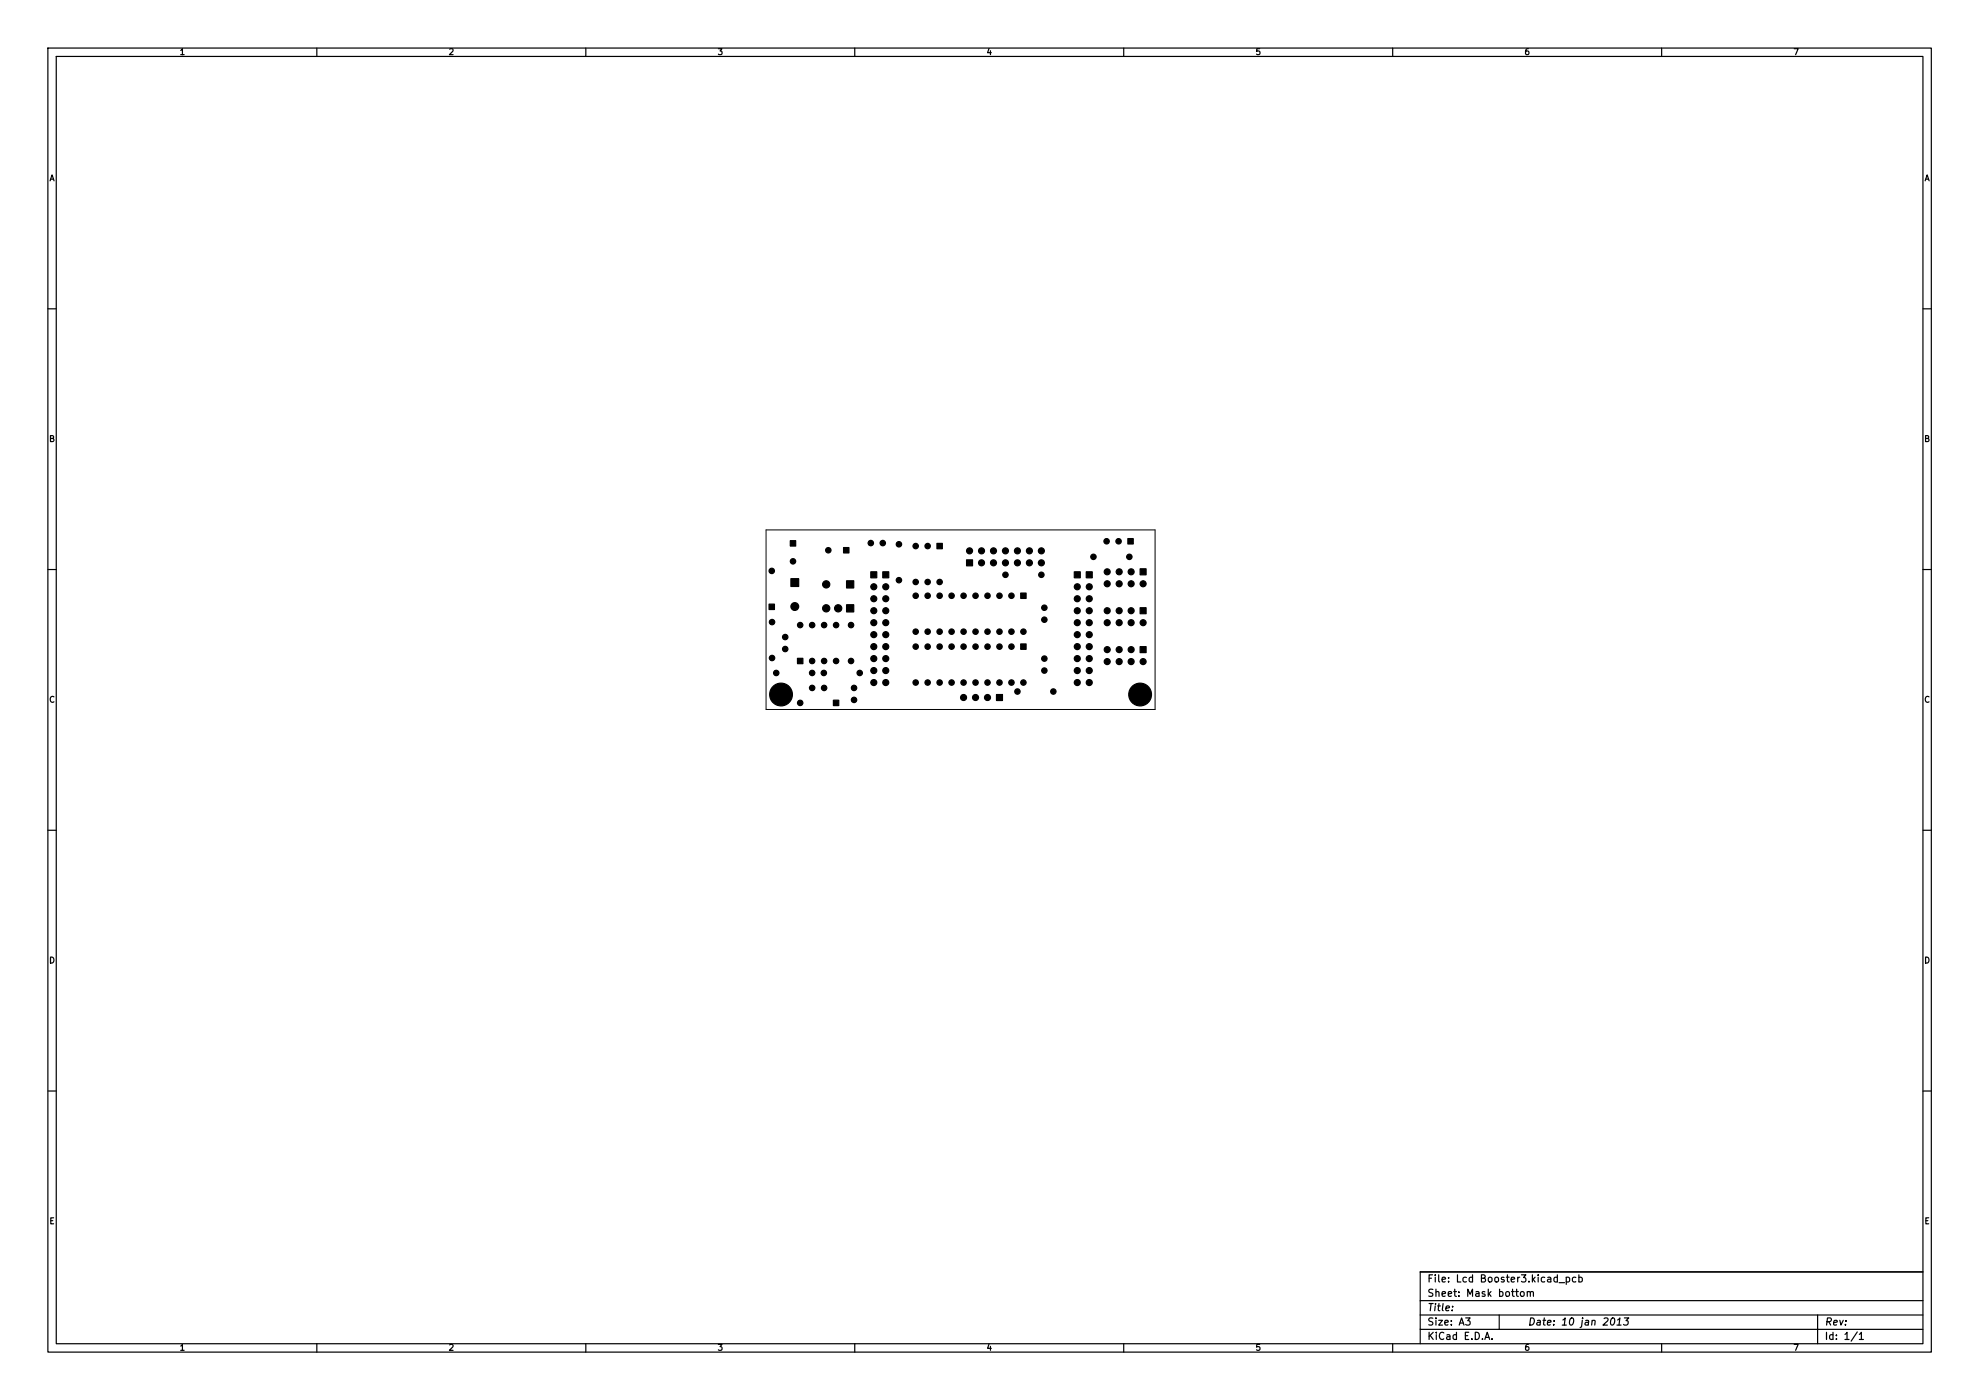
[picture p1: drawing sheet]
<svg xmlns="http://www.w3.org/2000/svg" width="420mm" height="297mm" viewBox="0 0 420 297" stroke-linecap="round" stroke-linejoin="round" font-family="sans-serif">
<defs><g id="words">
<g font-size="2.1">
<text x="302.9" y="272.1">File: Lcd Booster3.kicad_pcb</text>
<text x="302.9" y="275.2">Sheet: Mask bottom</text>
<text x="302.9" y="281.3">Size: A3</text>
<text x="302.9" y="278.2">Title:</text>
<text x="324.2" y="281.3">Date: 10 jan 2013</text>
<text x="387.2" y="281.3">Rev:</text>
<text x="302.9" y="284.3">KiCad E.D.A.</text>
<text x="387.2" y="284.3">Id: 1/1</text>
</g>
<g font-size="1.8">
<text x="38.2" y="11.7">1</text>
<text x="95.3" y="11.7">2</text>
<text x="152.4" y="11.7">3</text>
<text x="209.4" y="11.7">4</text>
<text x="266.5" y="11.7">5</text>
<text x="323.6" y="11.7">6</text>
<text x="380.7" y="11.7">7</text>
<text x="10.4" y="38.5">A</text>
<text x="408.3" y="38.5">A</text>
<text x="10.4" y="93.8">B</text>
<text x="408.3" y="93.8">B</text>
<text x="10.4" y="149.1">C</text>
<text x="408.3" y="149.1">C</text>
<text x="10.4" y="204.5">D</text>
<text x="408.3" y="204.5">D</text>
<text x="10.5" y="259.8">E</text>
<text x="408.4" y="259.8">E</text>
<text x="38.2" y="286.6">1</text>
<text x="95.3" y="286.6">2</text>
<text x="152.4" y="286.6">3</text>
<text x="209.4" y="286.6">4</text>
<text x="266.5" y="286.6">5</text>
<text x="323.6" y="286.6">6</text>
<text x="380.7" y="286.6">7</text>
</g>
</g></defs>
<g fill="none" stroke="#000" stroke-width=".25">
<path d="M10.2 10.2h399.6v276.7h-399.6zM11.9 12h396.2v273.1h-396.2zM67.2 10.2v1.8M124.3 10.2v1.8M181.4 10.2v1.8M238.5 10.2v1.8M295.5 10.2v1.8M352.6 10.2v1.8M10.2 65.5h1.7M408.1 65.5h1.7M10.2 120.8h1.7M408.1 120.8h1.7"/>
<path d="M10.2 176.2h1.7M408.1 176.2h1.7M10.2 231.5h1.7M408.1 231.5h1.7M301.4 276h106.7M301.4 279h106.7M308.3 277.2l-.1 .1M311 279.6h1l-.5 .6 .4 .1v.7l-.2 .1-.7-.1M318.1 279v3.1M322.7 274.2l.2-.2 .5 .2v.6l-.1 .2h-.4l-.2-.1zM324.1 274.2l.2-.2 .4 .1v.9M324.1 274v1"/>
<path d="M324.7 274.3l.3-.3 .3 .1 .1 .9M330.8 272.1h1.2M332.4 271.1l.4-.1 .3 .3-.2 .6h-.5M332.4 271v1.5M334.4 271.1l-.4-.1-.3 .3 .1 .6h.6M335 271.1l.5-.1 .3 .3-.2 .6h-.6M335 270.5v1.5M342 279.8l.4-.2a.9 .9 0 0 1-.4 1.5l-.2-.1-.1-.4zM344.7 279.6h.9l-.6 .6 .5 .1-.1 .7-.2 .1-.7-.1M385.7 279v6.1M408.1 269.9h-106.7v15.2M67.2 285.1v1.8"/>
<path d="M124.3 285.1v1.8M181.4 285.1v1.8M238.5 285.1v1.8M295.5 285.1v1.8M301.4 282.1h106.7M315.1 284.2l.5-1.5 .5 1.5M315.2 283.8h.8M316.6 284v.2M343.1 281.1h.9M343.3 280.1l.4-.5-.1 1.5M352.6 285.1v1.8M394.1 282.6l-1.3 2"/>
<path d="M394.6 283.1l.4-.4v1.5M394.6 284.2h.8"/>
</g>
<path d="M162.6 112.4h82.5v38.1h-82.5z" fill="none" stroke="#000" stroke-width=".21"/>
<g fill="#000" stroke="#000" stroke-width=".25">
<path d="M167.7 114.7h1.1v1.2h-1.1zM179 116.2h1.1v1.1h-1.1zM198.8 115.3h1.2v1.1h-1.2zM239.3 114.3h1.2v1.1h-1.2zM163.2 128.2h1.1v1.1h-1.1zM167.8 122.8h1.7v1.6h-1.7zM179.6 123.2h1.6v1.6h-1.6zM179.6 128.3h1.6v1.5h-1.6zM184.8 121.3h1.3v1.3h-1.3zM187.3 121.3h1.3v1.3h-1.3zM205.1 118.8h1.3v1.3h-1.3zM216.6 136.6h1.1v1.2h-1.1z"/>
<path d="M216.6 125.8h1.1v1.2h-1.1zM228 121.3h1.2v1.3h-1.2zM230.5 121.3h1.3v1.3h-1.3zM241.9 128.9h1.3v1.3h-1.3zM241.9 120.7h1.3v1.3h-1.3zM241.9 137.2h1.3v1.3h-1.3zM169.2 139.7h1.2v1.1h-1.2zM176.8 148.6h1.2v1.1h-1.2zM211.5 147.4h1.2v1.2h-1.2z"/>
<circle cx="168.3" cy="119.1" r=".57"/>
<circle cx="175.8" cy="116.7" r=".57"/>
<circle cx="184.8" cy="115.2" r=".57"/>
<circle cx="187.3" cy="115.2" r=".57"/>
<circle cx="190.8" cy="115.5" r=".57"/>
<circle cx="194.3" cy="115.9" r=".57"/>
<circle cx="196.9" cy="115.9" r=".57"/>
<circle cx="205.7" cy="116.9" r=".63"/>
<circle cx="208.3" cy="119.4" r=".63"/>
<circle cx="208.3" cy="116.9" r=".63"/>
<circle cx="210.8" cy="119.4" r=".63"/>
<circle cx="210.8" cy="116.9" r=".63"/>
<circle cx="213.4" cy="116.9" r=".63"/>
<circle cx="213.4" cy="119.4" r=".63"/>
<circle cx="215.9" cy="116.9" r=".63"/>
<circle cx="215.9" cy="119.4" r=".63"/>
<circle cx="218.4" cy="119.4" r=".63"/>
<circle cx="218.4" cy="116.9" r=".63"/>
<circle cx="221" cy="119.4" r=".63"/>
<circle cx="221" cy="116.9" r=".63"/>
<circle cx="232" cy="118.1" r=".57"/>
<circle cx="234.8" cy="114.8" r=".57"/>
<circle cx="237.4" cy="114.8" r=".57"/>
<circle cx="239.6" cy="118.1" r=".57"/>
<circle cx="163.8" cy="121.1" r=".57"/>
<circle cx="163.8" cy="132" r=".57"/>
<circle cx="163.8" cy="139.6" r=".57"/>
<circle cx="166.6" cy="137.7" r=".57"/>
<circle cx="166.6" cy="135.2" r=".57"/>
<circle cx="168.7" cy="128.7" r=".83"/>
<circle cx="169.8" cy="132.6" r=".57"/>
<circle cx="172.3" cy="132.6" r=".57"/>
<circle cx="174.9" cy="132.6" r=".57"/>
<circle cx="175.3" cy="124" r=".76"/>
<circle cx="175.3" cy="129.1" r=".76"/>
<circle cx="177.4" cy="132.6" r=".57"/>
<circle cx="177.9" cy="129.1" r=".76"/>
<circle cx="180.6" cy="132.6" r=".57"/>
<circle cx="185.4" cy="129.6" r=".63"/>
<circle cx="185.4" cy="127" r=".63"/>
<circle cx="185.4" cy="124.5" r=".63"/>
<circle cx="185.4" cy="139.7" r=".63"/>
<circle cx="185.4" cy="132.1" r=".63"/>
<circle cx="185.4" cy="134.7" r=".63"/>
<circle cx="185.4" cy="137.2" r=".63"/>
<circle cx="188" cy="139.7" r=".63"/>
<circle cx="188" cy="137.2" r=".63"/>
<circle cx="188" cy="124.5" r=".63"/>
<circle cx="188" cy="127" r=".63"/>
<circle cx="188" cy="129.6" r=".63"/>
<circle cx="188" cy="134.7" r=".63"/>
<circle cx="188" cy="132.1" r=".63"/>
<circle cx="190.8" cy="123.1" r=".57"/>
<circle cx="194.3" cy="137.2" r=".57"/>
<circle cx="194.3" cy="134" r=".57"/>
<circle cx="194.3" cy="123.5" r=".57"/>
<circle cx="194.3" cy="126.4" r=".57"/>
<circle cx="196.9" cy="137.2" r=".57"/>
<circle cx="196.9" cy="134" r=".57"/>
<circle cx="196.9" cy="126.4" r=".57"/>
<circle cx="196.9" cy="123.5" r=".57"/>
<circle cx="199.4" cy="137.2" r=".57"/>
<circle cx="199.4" cy="134" r=".57"/>
<circle cx="199.4" cy="126.4" r=".57"/>
<circle cx="199.4" cy="123.5" r=".57"/>
<circle cx="201.9" cy="137.2" r=".57"/>
<circle cx="201.9" cy="134" r=".57"/>
<circle cx="201.9" cy="126.4" r=".57"/>
<circle cx="204.5" cy="137.2" r=".57"/>
<circle cx="204.5" cy="134" r=".57"/>
<circle cx="204.5" cy="126.4" r=".57"/>
<circle cx="207" cy="134" r=".57"/>
<circle cx="207" cy="137.2" r=".57"/>
<circle cx="207" cy="126.4" r=".57"/>
<circle cx="209.6" cy="137.2" r=".57"/>
<circle cx="209.6" cy="134" r=".57"/>
<circle cx="209.6" cy="126.4" r=".57"/>
<circle cx="212.1" cy="137.2" r=".57"/>
<circle cx="212.1" cy="134" r=".57"/>
<circle cx="212.1" cy="126.4" r=".57"/>
<circle cx="213.4" cy="122" r=".57"/>
<circle cx="214.6" cy="134" r=".57"/>
<circle cx="214.6" cy="137.2" r=".57"/>
<circle cx="214.6" cy="126.4" r=".57"/>
<circle cx="217.2" cy="134" r=".57"/>
<circle cx="221" cy="122" r=".57"/>
<circle cx="221.6" cy="131.5" r=".57"/>
<circle cx="221.6" cy="139.7" r=".57"/>
<circle cx="221.6" cy="128.9" r=".57"/>
<circle cx="228.6" cy="134.7" r=".63"/>
<circle cx="228.6" cy="124.5" r=".63"/>
<circle cx="228.6" cy="132.1" r=".63"/>
<circle cx="228.6" cy="137.2" r=".63"/>
<circle cx="228.6" cy="127" r=".63"/>
<circle cx="228.6" cy="139.7" r=".63"/>
<circle cx="228.6" cy="129.6" r=".63"/>
<circle cx="231.1" cy="137.2" r=".63"/>
<circle cx="231.1" cy="124.5" r=".63"/>
<circle cx="231.1" cy="139.7" r=".63"/>
<circle cx="231.1" cy="127" r=".63"/>
<circle cx="231.1" cy="129.6" r=".63"/>
<circle cx="231.1" cy="134.7" r=".63"/>
<circle cx="231.1" cy="132.1" r=".63"/>
<circle cx="234.9" cy="121.3" r=".63"/>
<circle cx="234.9" cy="123.9" r=".63"/>
<circle cx="234.9" cy="132.1" r=".63"/>
<circle cx="234.9" cy="137.8" r=".63"/>
<circle cx="234.9" cy="129.6" r=".63"/>
<circle cx="237.5" cy="132.1" r=".63"/>
<circle cx="237.5" cy="137.8" r=".63"/>
<circle cx="237.5" cy="121.3" r=".63"/>
<circle cx="237.5" cy="123.9" r=".63"/>
<circle cx="237.5" cy="129.6" r=".63"/>
<circle cx="240" cy="129.6" r=".63"/>
<circle cx="240" cy="121.3" r=".63"/>
<circle cx="240" cy="132.1" r=".63"/>
<circle cx="240" cy="123.9" r=".63"/>
<circle cx="240" cy="137.8" r=".63"/>
<circle cx="242.6" cy="132.1" r=".63"/>
<circle cx="242.6" cy="123.9" r=".63"/>
<circle cx="164.7" cy="142.8" r=".57"/>
<circle cx="165.7" cy="147.4" r="2.41"/>
<circle cx="169.8" cy="149.1" r=".57"/>
<circle cx="172.3" cy="146" r=".57"/>
<circle cx="172.3" cy="142.8" r=".57"/>
<circle cx="172.3" cy="140.2" r=".57"/>
<circle cx="174.8" cy="142.8" r=".57"/>
<circle cx="174.9" cy="146" r=".57"/>
<circle cx="174.9" cy="140.2" r=".57"/>
<circle cx="177.4" cy="140.2" r=".57"/>
<circle cx="180.6" cy="140.2" r=".57"/>
<circle cx="181.2" cy="148.5" r=".57"/>
<circle cx="181.2" cy="146" r=".57"/>
<circle cx="182.4" cy="142.8" r=".57"/>
<circle cx="185.4" cy="142.3" r=".63"/>
<circle cx="185.4" cy="144.8" r=".63"/>
<circle cx="188" cy="144.8" r=".63"/>
<circle cx="188" cy="142.3" r=".63"/>
<circle cx="194.3" cy="144.8" r=".57"/>
<circle cx="196.9" cy="144.8" r=".57"/>
<circle cx="199.4" cy="144.8" r=".57"/>
<circle cx="201.9" cy="144.8" r=".57"/>
<circle cx="204.5" cy="148" r=".63"/>
<circle cx="204.5" cy="144.8" r=".57"/>
<circle cx="207" cy="148" r=".63"/>
<circle cx="207" cy="144.8" r=".57"/>
<circle cx="209.5" cy="148" r=".63"/>
<circle cx="209.6" cy="144.8" r=".57"/>
<circle cx="212.1" cy="144.8" r=".57"/>
<circle cx="214.6" cy="144.8" r=".57"/>
<circle cx="215.9" cy="146.7" r=".57"/>
<circle cx="217.2" cy="144.8" r=".57"/>
<circle cx="221.6" cy="142.3" r=".57"/>
<circle cx="223.5" cy="146.7" r=".57"/>
<circle cx="228.6" cy="144.8" r=".63"/>
<circle cx="228.6" cy="142.3" r=".63"/>
<circle cx="231.1" cy="142.3" r=".63"/>
<circle cx="231.1" cy="144.8" r=".63"/>
<circle cx="234.9" cy="140.4" r=".63"/>
<circle cx="237.5" cy="140.4" r=".63"/>
<circle cx="240" cy="140.4" r=".63"/>
<circle cx="241.9" cy="147.4" r="2.41"/>
<circle cx="242.6" cy="140.4" r=".63"/>
</g>
<use href="#words"/>
</svg>
